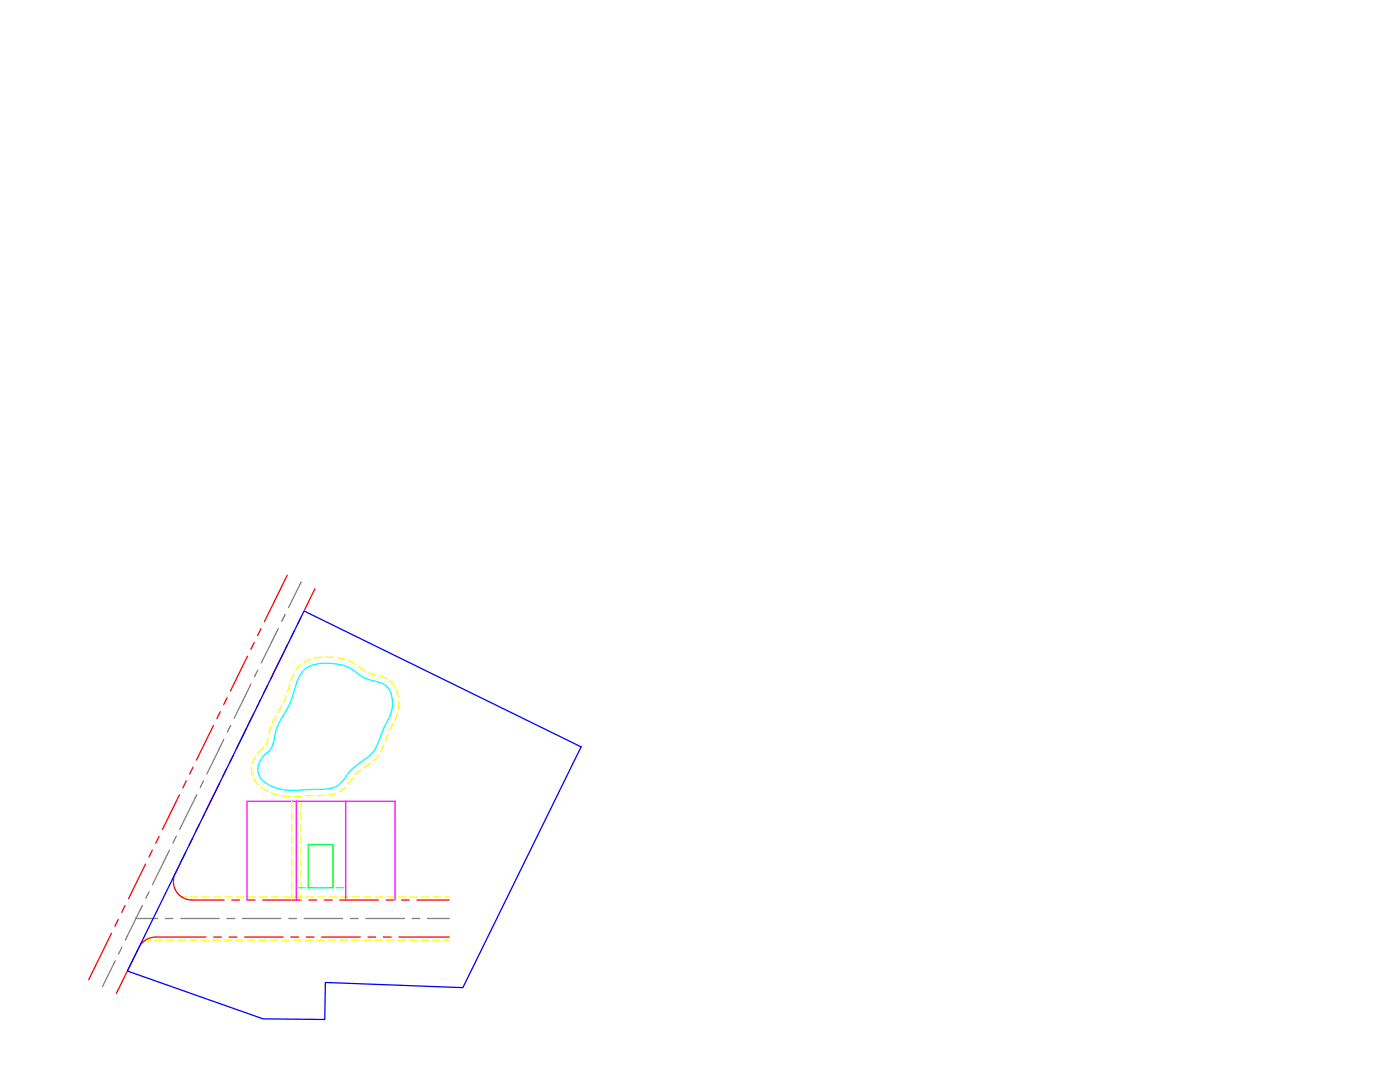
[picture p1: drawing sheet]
<svg xmlns="http://www.w3.org/2000/svg" width="279mm" height="216mm" viewBox="0 0 279 216" stroke-linecap="round" stroke-linejoin="round" font-family="sans-serif">
<!-- layer: ROW -->
<g fill="none" stroke="#f00" stroke-width=".25">
<path d="M57.3 114.8l-4.5 9.3M62.8 117.5l-2 4.2M45.3 139.2l-.7 1.4M49.4 131l-3.4 6.9M50.7 128.2l-.6 1.4M52 139.7l-.7 1.3M52.1 125.4l-.7 1.4M53.3 136.9l-.7 1.4M57.4 128.6l-3.4 6.9M58.8 125.8l-.7 1.4M60.1 123.1l-.7 1.4M35.8 158.6l-3.4 6.9"/>
<path d="M37.2 155.8l-.7 1.4M38.5 153.1l-.7 1.3M42.6 144.8l-3.4 6.9M43.8 156.2l-3.4 6.9M44 142l-.7 1.4M45.2 153.5l-.7 1.3M46.5 150.7l-.6 1.4M50.6 142.4l-3.4 6.9M29 172.4l-3.3 6.9M30.4 169.6l-.7 1.4M31.8 166.9l-.7 1.4M37 170.1l-2 4.2a3.7 3.7 0 0 0 3.3 5.3h6.4"/>
<path d="M38.4 167.3l-.7 1.4M39.8 164.5l-.7 1.4M46.3 179.6h1.5M49.4 179.6h1.5M52.4 179.6h7.7M61.7 179.6h1.5M64.7 179.6h1.6M67.8 179.6h7.7M77.1 179.6h1.5M80.1 179.6h1.6M83.2 179.6h6.5M22.2 186.2l-4.5 9.3"/>
<path d="M23.6 183.5l-.7 1.3M25 180.7l-.7 1.4M41.1 187h-10a3.6 3.6 0 0 0-3.4 2l-4.5 9.2M42.7 187h1.5M45.7 187h1.6M48.8 187h7.7M58 187h1.6M61.1 187h1.6M64.2 187h7.7M73.4 187h1.6M76.5 187h1.6M79.6 187h10.1"/>
</g>
<!-- layer: CL -->
<g fill="none" stroke="#808080" stroke-width=".25">
<path d="M60.1 116.1l-2.5 5.2M50.1 136.5l-3.4 6.9M51.5 133.7l-.7 1.4M55.5 125.4l-3.4 6.9M56.9 122.6l-.7 1.4M39.3 158.6l-3.4 6.9M40.6 155.8l-.7 1.4M44.7 147.5l-3.4 6.9M46 144.8l-.6 1.3M29.8 177.9l-.7 1.4M33.8 169.6l-3.4 6.9M35.2 166.8l-.7 1.4"/>
<path d="M23 191.7l-2.5 5.2M24.3 189l-.6 1.3M27.1 183.3h.1M27.1 183.3h4.4M28.4 180.7l-3.4 6.9M33 183.3h1.5M36.1 183.3h7.7M45.3 183.3h1.5M48.4 183.3h7.7M57.6 183.3h1.6M60.7 183.3h7.7M69.9 183.3h1.6"/>
<path d="M73 183.3h7.7M82.3 183.3h1.5M85.3 183.3h4.4"/>
</g>
<!-- layer: EASEMENT -->
<g fill="none" stroke="#ff0" stroke-width=".25">
<path d="M57.1 138.8l-.5 1.4M57.8 136.6l-.4 1.5M58.6 134.4l-.6 1.5M60 132.6l-1 1.2M62 131.5l-1.4 .7M64.3 131.1l-1.5 .2M65.1 131.1l1.5 .1M67.4 131.3l1.5 .3M69.6 131.8l1.4 .8M71.6 133l1.2 .9M73.5 134.3l1.5 .4M75.7 134.9l1.5 .5"/>
<path d="M77.8 135.8l1 1.2M79.1 137.7l.4 1.5M79.6 140l-.1 1.5M50.2 153.1l.2 1.5M50.6 155.3l.9 1.3M51 150.9l-.6 1.5M52.1 157.1l1.3 .8M52.6 149.3l-1.2 1M52.6 149.3h.1M53.5 147.2l-.4 1.5M54.1 145l-.4 1.5M54.1 158.2l1.5 .5"/>
<path d="M55 142.9l-.7 1.4M56.2 140.9l-.8 1.3M56.3 158.8l1.6 .1M58.2 159.9v1.4M60.1 159.9v1.4M60.2 158.9h-1.5M62.5 158.8h-1.5M64.8 158.7h-1.5M67.1 158.3l-1.5 .3M69 157l-1.2 1M70.4 155.2l-.9 1.3M72 153.6l-1.2 1"/>
<path d="M73.9 152.3l-1.3 .9M75.5 150.7l-1 1.1M76.6 148.6l-.6 1.4M77.4 146.5l-.5 1.4M78.4 144.4l-.7 1.3M79.3 142.3l-.5 1.4M36.3 179h.9M37.9 179h1.6M40.2 179h1.6M42.6 179h1.5M44.9 179h1.5M47.2 179h1.5"/>
<path d="M49.5 179h1.5M51.8 179h1.5M54.1 179h1.5M56.4 179h1.6M58.2 162.1v1.5M58.2 164.4v1.5M58.2 166.7v1.5M58.2 169v1.5M58.2 171.3v1.5M58.2 173.6v1.5M58.2 175.9v1.6M58.2 178.2v1.4"/>
<path d="M58.7 179h1.6M60.1 162.1v1.5M60.1 164.4v1.5M60.1 166.7v1.5M60.1 169v1.5M60.1 171.3v1.5M60.1 173.6v1.5M60.1 175.9v1.6M60.1 178.2v1.4M61 179h1.6M63.3 179h1.6M65.7 179h1.5"/>
<path d="M68 179h1.5M70.3 179h1.5M72.6 179h1.5M74.9 179h1.5M77.2 179h1.5M79.5 179h1.5M81.8 179h1.6M84.1 179h1.6M86.4 179h1.6M88.7 179h1M29 187.6h1.1M30.9 187.6h1.5"/>
<path d="M33.2 187.6h1.5M35.5 187.6h1.5M37.8 187.6h1.5M40.1 187.6h1.5M42.4 187.6h1.5M44.7 187.6h1.5M47 187.6h1.6M49.3 187.6h1.6M51.6 187.6h1.6M54 187.6h1.5M56.3 187.6h1.5M58.6 187.6h1.5"/>
<path d="M60.9 187.6h1.5M63.2 187.6h1.5M65.5 187.6h1.5M67.8 187.6h1.5M70.1 187.6h1.5M72.4 187.6h1.6M74.7 187.6h1.6M77 187.6h1.6M79.4 187.6h1.5M81.7 187.6h1.5M84 187.6h1.5M86.3 187.6h1.5"/>
<path d="M88.6 187.6h1.1"/>
</g>
<!-- layer: LOT -->
<path d="M59.1 159.9v19.7M69 159.9v19.7M49.3 179.6v-19.7h29.5v19.7" fill="none" stroke="#f0f" stroke-width=".25"/>
<!-- layer: PL -->
<path d="M60.7 121.9l55.3 27.1-23.6 48.1-27.5-1.1-.1 7.4-12.3-.1-27.1-9.5z" fill="none" stroke="#00f" stroke-width=".25"/>
<!-- layer: BUILDING -->
<path d="M61.5 168.5h4.9v8.6h-4.9z" fill="none" stroke="#0f0" stroke-width=".25"/>
<!-- layer: POND -->
<path d="M60.8 133.5a8.1 8.1 0 0 1 5.9-1.1 8.6 8.6 0 0 1 5.4 2.5 10 10 0 0 0 3.6 1.3 3.5 3.5 0 0 1 2.6 3.5 9 9 0 0 1-1.7 5.5l-.3 .8a9.6 9.6 0 0 1-2.9 5.1 14.3 14.3 0 0 0-5 4.7 4.7 4.7 0 0 1-3.9 1.7h-2.5a16.4 16.4 0 0 1-7.6-.5 4.1 4.1 0 0 1-3-3.4 4.9 4.9 0 0 1 2.4-3.8 12.1 12.1 0 0 0 1.3-4.2l.8-1.7a21.2 21.2 0 0 0 3.3-7.8 6.2 6.2 0 0 1 1.6-2.6z" fill="none" stroke="#0ff" stroke-width=".25"/>
<!-- layer: SETBACK -->
<path d="M59.3 177.1h1.6M62.4 177.1h3.1M67.1 177.1h1.5" fill="none" stroke="#0ff" stroke-width=".25"/>
</svg>
